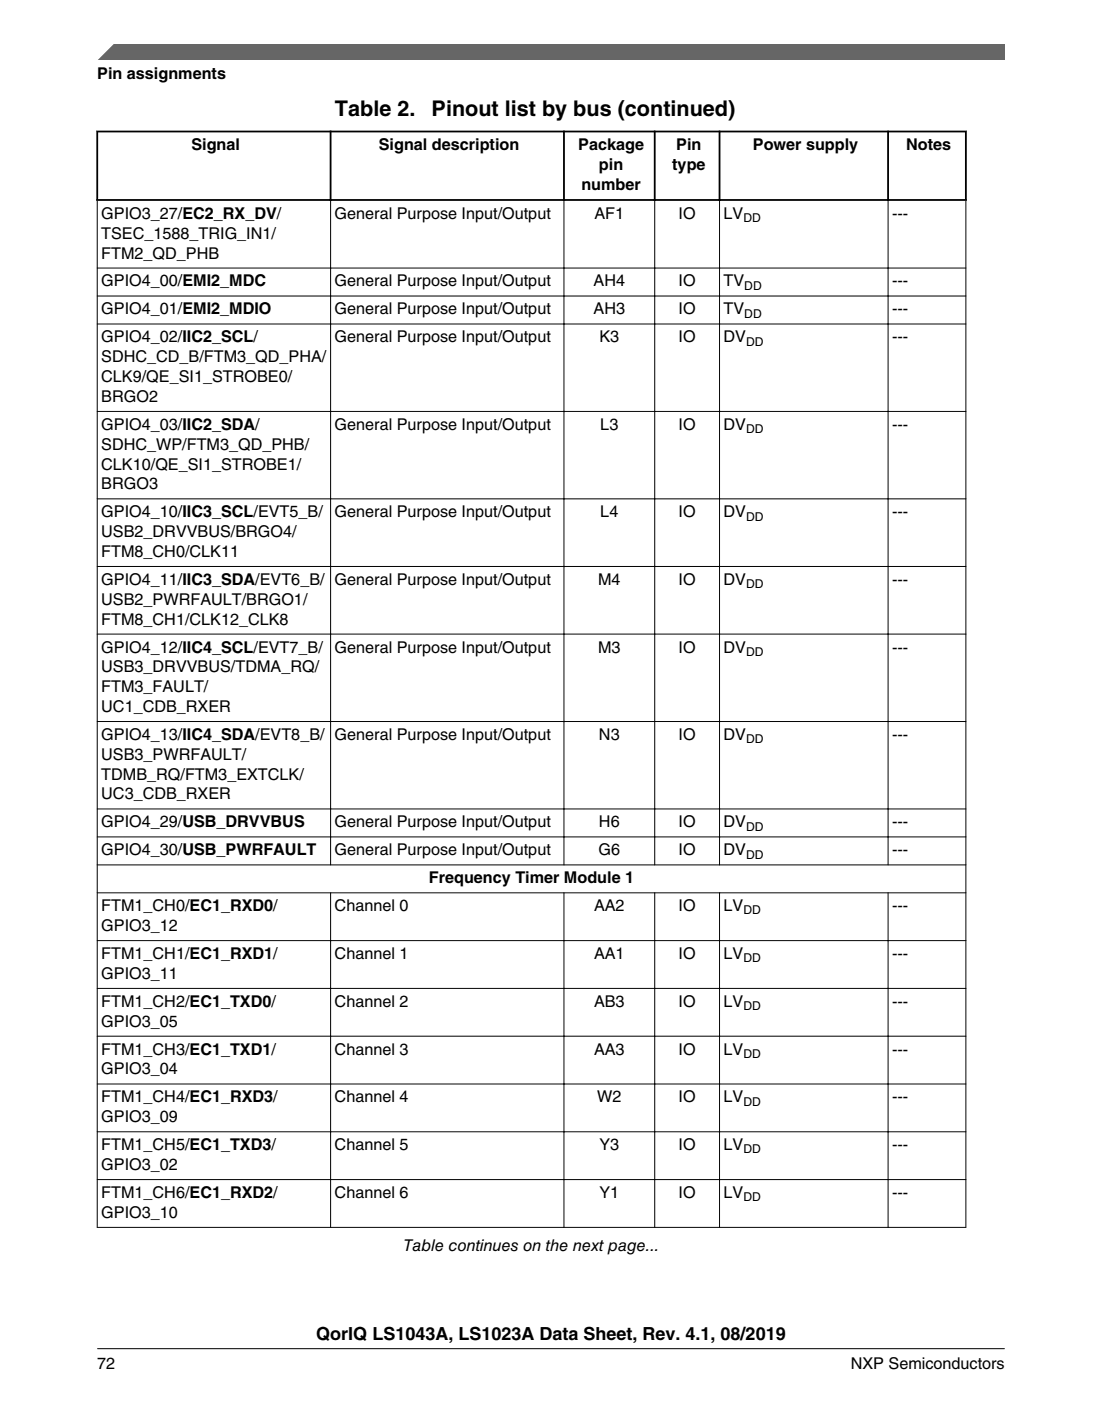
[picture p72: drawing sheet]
<svg xmlns="http://www.w3.org/2000/svg" width="216mm" height="274mm" viewBox="0 0 216 274" stroke-linecap="round" stroke-linejoin="round" font-family="sans-serif">
<defs><g id="words">
<g font-size="4.2">
<text x="65.6" y="22.7">Table 2.</text>
<text x="84.6" y="22.7">Pinout list by bus (continued)</text>
</g>
<text font-size="3.5" x="62" y="262.3">QorIQ LS1043A, LS1023A Data Sheet, Rev. 4.1, 08/2019</text>
<g font-size="3.2">
<text x="19" y="15.5">Pin assignments</text>
<text x="37.5" y="29.4">Signal</text>
<text x="74.2" y="29.4">Signal description</text>
<text x="113.3" y="29.4">Package</text>
<text x="132.5" y="29.4">Pin</text>
<text x="147.5" y="29.4">Power supply</text>
<text x="177.6" y="29.4">Notes</text>
<text x="117.4" y="33.3">pin</text>
<text x="131.7" y="33.3">type</text>
<text x="113.9" y="37.2">number</text>
<text x="19.8" y="46.7">TSEC_1588_TRIG_IN1/</text>
<text x="19.8" y="42.9">GPIO3_27/EC2_RX_DV/</text>
<text x="65.6" y="42.9">General Purpose Input/Output</text>
<text x="116.5" y="42.9">AF1</text>
<text x="132.9" y="42.9">IO</text>
<text x="141.8" y="42.9">LV</text>
<text x="174.8" y="42.9">---</text>
<text x="19.8" y="50.6">FTM2_QD_PHB</text>
<text x="19.8" y="56.1">GPIO4_00/EMI2_MDC</text>
<text x="65.6" y="56.1">General Purpose Input/Output</text>
<text x="116.3" y="56.1">AH4</text>
<text x="132.9" y="56.1">IO</text>
<text x="141.8" y="56.1">TV</text>
<text x="174.8" y="56.1">---</text>
<text x="19.8" y="61.6">GPIO4_01/EMI2_MDIO</text>
<text x="65.6" y="61.6">General Purpose Input/Output</text>
<text x="116.3" y="61.6">AH3</text>
<text x="132.9" y="61.6">IO</text>
<text x="141.8" y="61.6">TV</text>
<text x="174.8" y="61.6">---</text>
<text x="19.8" y="67">GPIO4_02/IIC2_SCL/</text>
<text x="19.8" y="70.9">SDHC_CD_B/FTM3_QD_PHA/</text>
<text x="65.6" y="67">General Purpose Input/Output</text>
<text x="117.4" y="67">K3</text>
<text x="132.9" y="67">IO</text>
<text x="141.8" y="67">DV</text>
<text x="174.8" y="67">---</text>
<text x="19.8" y="74.8">CLK9/QE_SI1_STROBE0/</text>
<text x="19.8" y="78.7">BRGO2</text>
<text x="19.8" y="88.1">SDHC_WP/FTM3_QD_PHB/</text>
<text x="19.8" y="84.2">GPIO4_03/IIC2_SDA/</text>
<text x="65.6" y="84.2">General Purpose Input/Output</text>
<text x="117.6" y="84.2">L3</text>
<text x="132.9" y="84.2">IO</text>
<text x="141.8" y="84.2">DV</text>
<text x="174.8" y="84.2">---</text>
<text x="19.8" y="91.9">CLK10/QE_SI1_STROBE1/</text>
<text x="19.8" y="95.8">BRGO3</text>
<text x="19.8" y="101.3">GPIO4_10/IIC3_SCL/EVT5_B/</text>
<text x="65.6" y="101.3">General Purpose Input/Output</text>
<text x="117.6" y="101.3">L4</text>
<text x="132.9" y="101.3">IO</text>
<text x="141.8" y="101.3">DV</text>
<text x="174.8" y="101.3">---</text>
<text x="19.8" y="105.2">USB2_DRVVBUS/BRGO4/</text>
<text x="19.8" y="109.1">FTM8_CH0/CLK11</text>
<text x="19.8" y="118.4">USB2_PWRFAULT/BRGO1/</text>
<text x="19.8" y="114.5">GPIO4_11/IIC3_SDA/EVT6_B/</text>
<text x="65.6" y="114.5">General Purpose Input/Output</text>
<text x="117.2" y="114.5">M4</text>
<text x="132.9" y="114.5">IO</text>
<text x="141.8" y="114.5">DV</text>
<text x="174.8" y="114.5">---</text>
<text x="19.8" y="122.3">FTM8_CH1/CLK12_CLK8</text>
<text x="19.8" y="127.8">GPIO4_12/IIC4_SCL/EVT7_B/</text>
<text x="19.8" y="131.7">USB3_DRVVBUS/TDMA_RQ/</text>
<text x="65.6" y="127.8">General Purpose Input/Output</text>
<text x="117.2" y="127.8">M3</text>
<text x="132.9" y="127.8">IO</text>
<text x="141.8" y="127.8">DV</text>
<text x="174.8" y="127.8">---</text>
<text x="19.8" y="135.5">FTM3_FAULT/</text>
<text x="19.8" y="139.4">UC1_CDB_RXER</text>
<text x="19.8" y="148.8">USB3_PWRFAULT/</text>
<text x="19.8" y="144.9">GPIO4_13/IIC4_SDA/EVT8_B/</text>
<text x="65.6" y="144.9">General Purpose Input/Output</text>
<text x="117.4" y="144.9">N3</text>
<text x="132.9" y="144.9">IO</text>
<text x="141.8" y="144.9">DV</text>
<text x="174.8" y="144.9">---</text>
<text x="19.8" y="152.7">TDMB_RQ/FTM3_EXTCLK/</text>
<text x="19.8" y="156.5">UC3_CDB_RXER</text>
<text x="19.8" y="162">GPIO4_29/USB_DRVVBUS</text>
<text x="19.8" y="167.5">GPIO4_30/USB_PWRFAULT</text>
<text x="65.6" y="162">General Purpose Input/Output</text>
<text x="65.6" y="167.5">General Purpose Input/Output</text>
<text x="117.3" y="167.5">G6</text>
<text x="117.4" y="162">H6</text>
<text x="132.9" y="162">IO</text>
<text x="132.9" y="167.5">IO</text>
<text x="141.8" y="162">DV</text>
<text x="141.8" y="167.5">DV</text>
<text x="174.8" y="162">---</text>
<text x="174.8" y="167.5">---</text>
<text x="84" y="172.9">Frequency Timer Module 1</text>
<text x="19.8" y="178.4">FTM1_CH0/EC1_RXD0/</text>
<text x="65.6" y="178.4">Channel 0</text>
<text x="116.4" y="178.4">AA2</text>
<text x="132.9" y="178.4">IO</text>
<text x="141.8" y="178.4">LV</text>
<text x="174.8" y="178.4">---</text>
<text x="19.8" y="182.3">GPIO3_12</text>
<text x="19.8" y="187.8">FTM1_CH1/EC1_RXD1/</text>
<text x="19.8" y="191.7">GPIO3_11</text>
<text x="65.6" y="187.8">Channel 1</text>
<text x="116.4" y="187.8">AA1</text>
<text x="132.9" y="187.8">IO</text>
<text x="141.8" y="187.8">LV</text>
<text x="174.8" y="187.8">---</text>
<text x="19.8" y="197.1">FTM1_CH2/EC1_TXD0/</text>
<text x="65.6" y="197.1">Channel 2</text>
<text x="116.4" y="197.1">AB3</text>
<text x="132.9" y="197.1">IO</text>
<text x="141.8" y="197.1">LV</text>
<text x="174.8" y="197.1">---</text>
<text x="19.8" y="201">GPIO3_05</text>
<text x="19.8" y="206.5">FTM1_CH3/EC1_TXD1/</text>
<text x="65.6" y="206.5">Channel 3</text>
<text x="116.4" y="206.5">AA3</text>
<text x="132.9" y="206.5">IO</text>
<text x="141.8" y="206.5">LV</text>
<text x="174.8" y="206.5">---</text>
<text x="19.8" y="215.9">FTM1_CH4/EC1_RXD3/</text>
<text x="19.8" y="210.4">GPIO3_04</text>
<text x="65.6" y="215.9">Channel 4</text>
<text x="117" y="215.9">W2</text>
<text x="132.9" y="215.9">IO</text>
<text x="141.8" y="215.9">LV</text>
<text x="174.8" y="215.9">---</text>
<text x="19.8" y="219.7">GPIO3_09</text>
<text x="19.8" y="225.2">FTM1_CH5/EC1_TXD3/</text>
<text x="65.6" y="225.2">Channel 5</text>
<text x="117.4" y="225.2">Y3</text>
<text x="132.9" y="225.2">IO</text>
<text x="141.8" y="225.2">LV</text>
<text x="174.8" y="225.2">---</text>
<text x="19.8" y="229.1">GPIO3_02</text>
<text x="19.8" y="234.6">FTM1_CH6/EC1_RXD2/</text>
<text x="19.8" y="238.5">GPIO3_10</text>
<text x="65.6" y="234.6">Channel 6</text>
<text x="117.4" y="234.6">Y1</text>
<text x="132.9" y="234.6">IO</text>
<text x="141.8" y="234.6">LV</text>
<text x="174.8" y="234.6">---</text>
<text x="79.1" y="245">Table continues on the next page...</text>
<text x="19" y="268">72</text>
<text x="166.7" y="268">NXP Semiconductors</text>
</g>
<g font-size="2.4">
<text x="145.6" y="43.5">DD</text>
<text x="145.8" y="56.7">DD</text>
<text x="145.8" y="62.2">DD</text>
<text x="146.2" y="67.7">DD</text>
<text x="146.2" y="84.8">DD</text>
<text x="146.2" y="101.9">DD</text>
<text x="146.2" y="115.2">DD</text>
<text x="146.2" y="128.4">DD</text>
<text x="146.2" y="145.5">DD</text>
<text x="146.2" y="162.6">DD</text>
<text x="146.2" y="168.1">DD</text>
<text x="145.6" y="179.1">DD</text>
<text x="145.6" y="188.4">DD</text>
<text x="145.6" y="197.8">DD</text>
<text x="145.6" y="207.1">DD</text>
<text x="145.6" y="216.5">DD</text>
<text x="145.6" y="225.9">DD</text>
<text x="145.6" y="235.2">DD</text>
</g>
</g></defs>
<path d="M18.9 25.8h170.5M18.9 39.2h170.5M19 25.6v13.7M64.8 25.6v13.7M110.5 25.6v13.7M128.3 25.6v13.7M141 25.6v13.7M174 25.6v13.7M189.2 25.6v13.7" fill="none" stroke="#000" stroke-width=".35"/>
<g fill="none" stroke="#000" stroke-width=".2">
<path d="M19 39.3v201.1M64.8 38.9v130.5M110.5 38.9v130.5M128.3 38.9v130.5M141 38.9v130.5M174 38.9v130.5M189.2 39.3v201.1M19 52.5h170.3M19 58h170.3M19 63.4h170.3M19 80.6h170.3M19 97.7h170.3"/>
<path d="M19 110.9h170.3M19 124.2h170.3M19 141.3h170.3M19 158.4h170.3M19 163.9h170.3M19 169.3h170.3M19 174.8h170.3M64.8 174.7v65.7M110.5 174.7v65.7M128.3 174.7v65.7M141 174.7v65.7M174 174.7v65.7"/>
<path d="M19 184.2h170.3M19 193.5h170.3M19 202.9h170.3M19 212.3h170.3M19 221.6h170.3M19 231h170.3M19 240.3h170.3"/>
</g>
<path d="M19 11.7l5.7-3.1 172.2 .1v3z" fill="#666"/>
<path d="M22.5 8.6l-3.1 3.1" fill="none" stroke="#666" stroke-width=".28"/>
<path d="M19 264.1h177.8" fill="none" stroke="#000" stroke-width=".2"/>
<use href="#words"/>
</svg>
